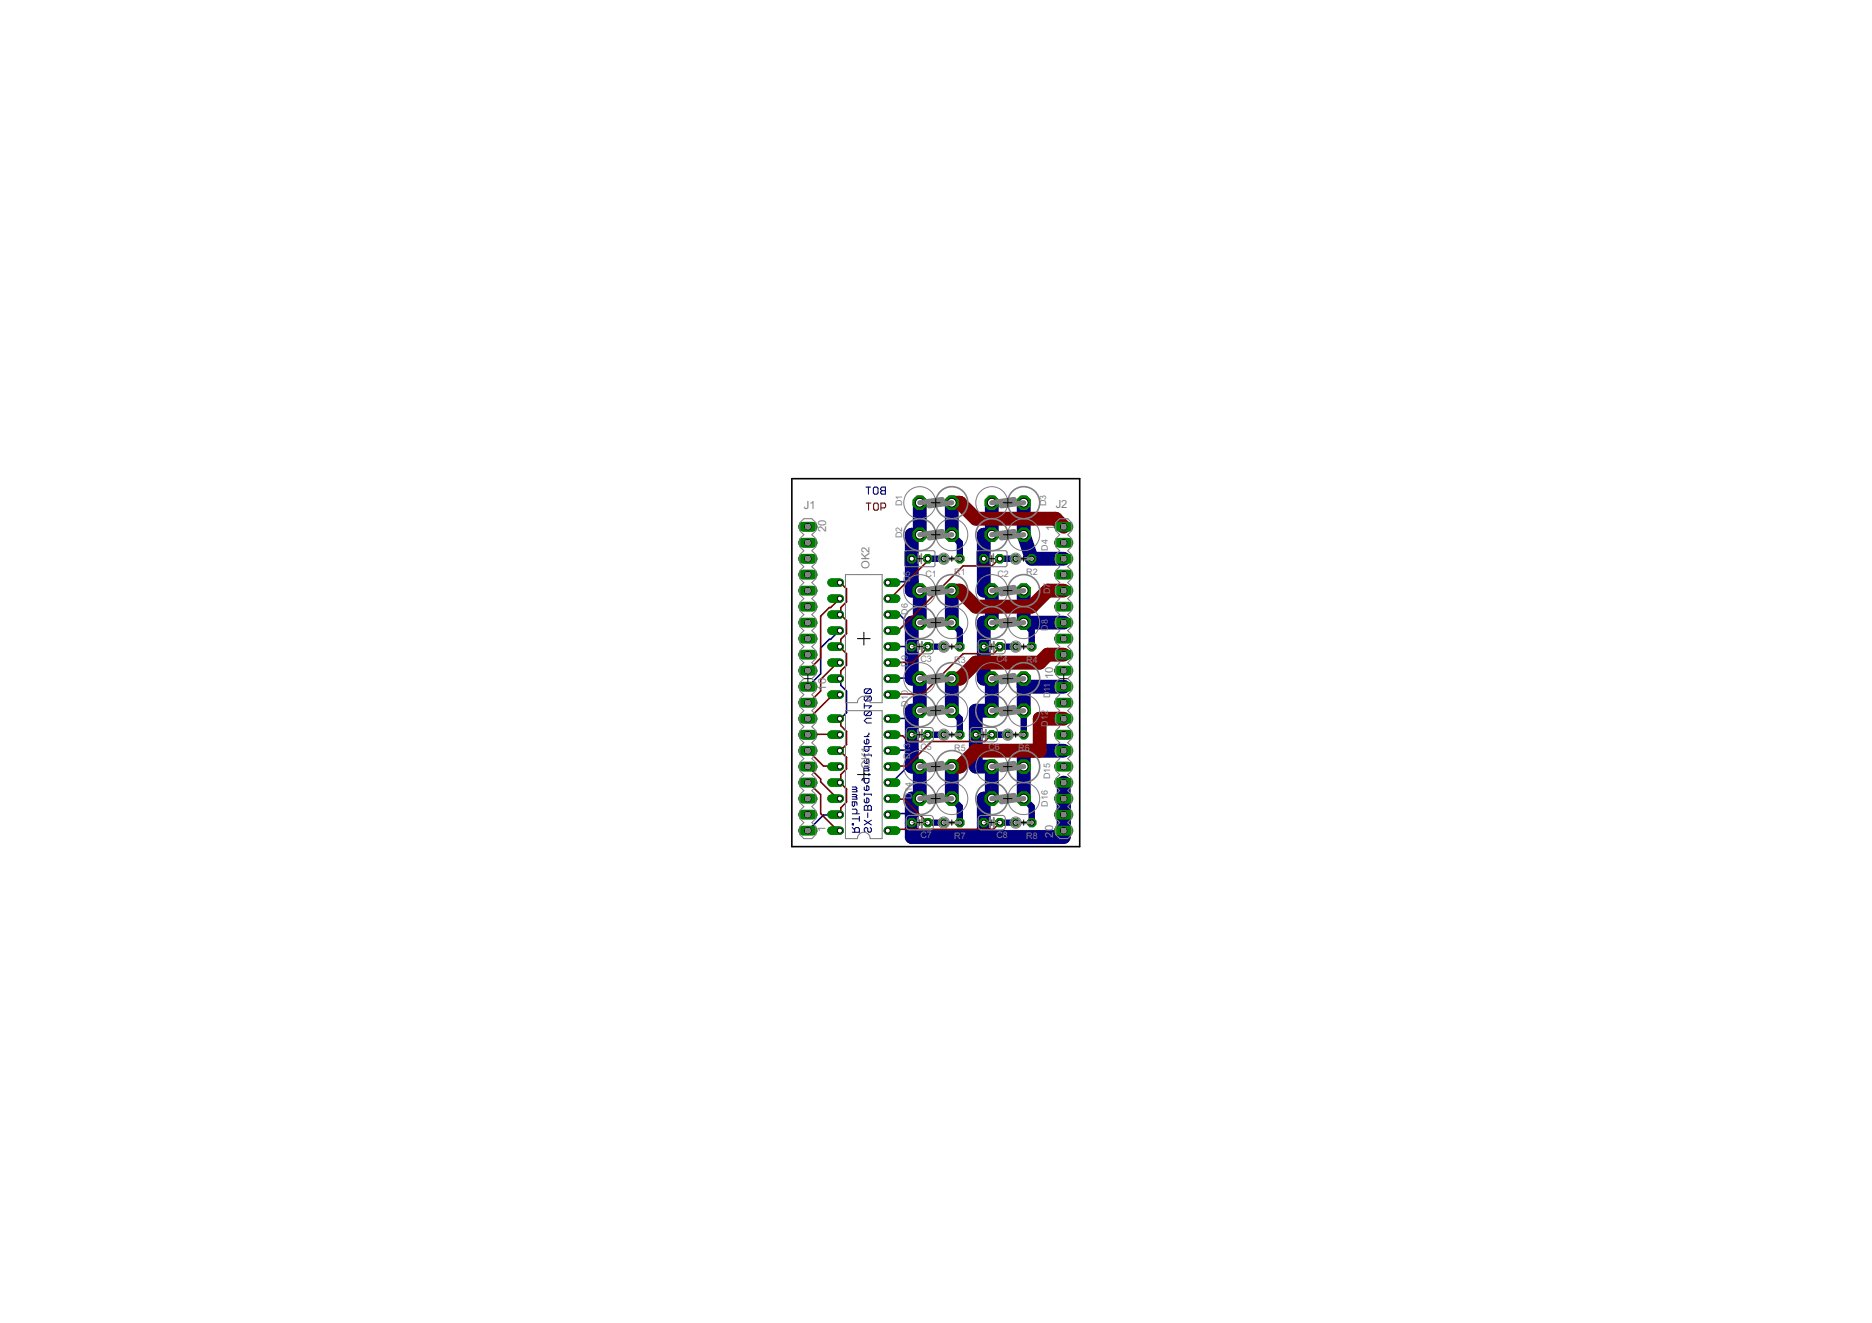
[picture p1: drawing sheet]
<svg xmlns="http://www.w3.org/2000/svg" width="297mm" height="210mm" viewBox="0 0 297 210" stroke-linecap="round" stroke-linejoin="round" font-family="sans-serif">
<defs><g id="words">
<g font-size="2" fill="#808080">
<text x="127.6" y="80.8">J1</text>
<text x="167.5" y="80.6">J2</text>
<text x="131.1" y="84.4" transform="rotate(-90 131.1 84.4)">20</text>
<text x="167.3" y="84.3" transform="rotate(-90 167.3 84.3)">1</text>
<text x="138" y="90.3" transform="rotate(-90 138 90.3)">OK2</text>
<text x="167.1" y="107.8" transform="rotate(-90 167.1 107.8)">10</text>
<text x="131.1" y="109.6" transform="rotate(-90 131.1 109.6)">10</text>
<text x="138" y="122" transform="rotate(-90 138 122)">OK1</text>
<text x="131" y="132" transform="rotate(-90 131 132)">1</text>
<text x="167.1" y="132.9" transform="rotate(-90 167.1 132.9)">20</text>
</g>
<g font-size="1.6" fill="#808080">
<text x="143.2" y="80.3" transform="rotate(-90 143.2 80.3)">D1</text>
<text x="166" y="80.3" transform="rotate(-90 166 80.3)">D3</text>
<text x="143.2" y="85.4" transform="rotate(-90 143.2 85.4)">D2</text>
<text x="166.2" y="87.4" transform="rotate(-90 166.2 87.4)">D4</text>
<text x="144.4" y="92.3" transform="rotate(-90 144.4 92.3)">D5</text>
<text x="146.8" y="91.6">C1</text>
<text x="151.4" y="91.3">R1</text>
<text x="158.3" y="91.6">C2</text>
<text x="162.8" y="91.3">R2</text>
<text x="166.6" y="94.2" transform="rotate(-90 166.6 94.2)">D7</text>
<text x="144" y="97.5" transform="rotate(-90 144 97.5)">D6</text>
<text x="166.2" y="100.1" transform="rotate(-90 166.2 100.1)">D8</text>
<text x="144" y="105.8" transform="rotate(-90 144 105.8)">D</text>
<text x="144" y="104.8" transform="rotate(-90 144 104.8)">9</text>
<text x="146.1" y="105">C3</text>
<text x="151.4" y="105.2">R3</text>
<text x="158.1" y="105">C4</text>
<text x="162.8" y="105.2">R4</text>
<text x="144" y="112.1" transform="rotate(-90 144 112.1)">D10</text>
<text x="166.6" y="110.8" transform="rotate(-90 166.6 110.8)">D11</text>
<text x="144.4" y="118.6" transform="rotate(-90 144.4 118.6)">3</text>
<text x="146.1" y="119">C5</text>
<text x="151.4" y="119.2">R5</text>
<text x="156.9" y="119">C6</text>
<text x="161.6" y="119.2">R</text>
<text x="162.6" y="119.2">6</text>
<text x="166.2" y="115.3" transform="rotate(-90 166.2 115.3)">D12</text>
<text x="144.4" y="120.4" transform="rotate(-90 144.4 120.4)">D1</text>
<text x="166.6" y="123.6" transform="rotate(-90 166.6 123.6)">D15</text>
<text x="144.7" y="126.7" transform="rotate(-90 144.7 126.7)">D14</text>
<text x="166.2" y="128" transform="rotate(-90 166.2 128)">D16</text>
<text x="146.1" y="132.9">C7</text>
<text x="151.4" y="133.2">R7</text>
<text x="158.1" y="132.9">C8</text>
<text x="162.8" y="133.2">R8</text>
</g>
</g></defs>
<g fill="none" stroke="#000080" stroke-width=".17">
<path d="M137.4 77.3h.8M137.8 77.3v1.1M138.8 77.3h.3l.2 .2v.7l-.2 .2h-.3l-.2-.2v-.7zM139.7 77.5l.2-.2h.6v1.1h-.6l-.2-.2 .2-.3-.2-.2zM139.9 77.9h.6M137.1 119.8h1.2v.2M137.1 111.6v.8M137.1 117.5v.3l.2 .2h.4l.2-.2v-.3l-.4-.2v.7M137.1 119.6v.4M137.1 116.9h.8M137.1 112h1.2l-.4 .4M137.9 118.4v.6l-.2 .2h-.4l-.2-.2v-.6h1.2"/>
<path d="M137.9 116.3v.2l-.4 .4M138.1 109.3l.2 .2v.4l-.2 .1h-.8M138.1 110.4l.2 .2v.4l-.2 .2h-.8M138.1 112.8l.2 .2v.3l-.2 .2h-.8M138.1 109.3h-.8l-.2 .2v.4l.2 .1M138.1 110.4h-.8l-.2 .2v.4l.2 .2M138.1 112.8h-.8l-.2 .2v.3l.2 .2M138.1 112.8l-.8 .7M138.1 110.4l-.8 .8M138.1 109.3l-.8 .7M138.3 114h-.8l-.4 .3 .4 .4h.8M135.2 132h1.2v-.5l-.2-.2h-.4l-.2 .2v.5"/>
<path d="M135.2 131.3l.4 .4M135.2 130.7h.2v.2h-.2zM135.2 129.9h1.2M135.2 129.1h1.2M135.2 128.4h.6l.2 .2v.3l-.2 .2M135.2 126.4h.6M135.2 126h.6l.2 .2-.2 .2M135.2 125.2h.6M135.2 124.9h.6l.2 .2-.2 .1M135.6 127.2v.6l-.2 .2-.2-.2v-.6h.6l.2 .2v.4M135.8 125.2l.2 .4h-.8M135.8 126.4l.2 .4h-.8"/>
<path d="M136.4 129.5v.8M137.1 126h1.2v.2M137.1 128l.2-.2h.2l.2 .2 .2-.2h.2l.2 .2v.5h-1.2zM137.1 120.6v.3l.2 .2h.4l.2-.2v-.3l-.4-.2v.7M137.1 123.5v.6l.2 .1h.4l.2-.1v-.6h-1l-.1 .4M137.1 124.9v.3l.2 .2h.4l.2-.2v-.3l-.4-.2v.7M137.1 125.8v.4M137.1 126.8v.4l.2 .2h.4l.2-.2v-.4l-.4-.2v.8M137.1 130.1l1.2 .8M137.1 122.7l.2 .2h.8M137.1 121.9h.6M137.1 121.6h.6l.2 .2-.2 .1"/>
<path d="M137.7 128v.5M137.7 129v.7M137.7 121.9l.2 .2v.2h-.8M137.9 122.7v.4M138.1 131.3l.2 .2v.3l-.2 .2h-.2l-.2-.2v-.3l-.2-.2h-.2l-.2 .2v.3l.2 .2M138.3 130.1l-1.2 .8"/>
</g>
<g fill="none" stroke="#000080" stroke-width="1">
<path d="M147.2 88.6h2.6M151 84.8l1.3 1.3v2.5M151 98.8l1.3 1.3v2.5M158.6 88.6h2.6M162.4 98.8l1.3 1.3v2.5M147.2 102.6h2.6M147.2 116.6h2.6M151 112.8l1.3 1.2v2.6M157.4 116.6h2.5M158.6 102.6h2.6M162.4 112.8v3.8M147.2 130.5h2.6"/>
<path d="M151 126.7l1.3 1.3v2.5M158.6 130.5h2.6M162.4 126.7l1.3 1.3v2.5"/>
</g>
<path d="M145.9 79.8v5h-1.2v8.9h1.2v5.1h-1.2v8.9h1.2v5.1h-1.2v8.8h1.2v5.1h-1.2v6.1h24.1v-8.6M151 79.8v5M157.4 79.8v5h-1.3v8.9h1.3v5.1h-1.3v8.9h1.3v5.1h-2.6v8.8h2.6v5.1h-1.3v6.1M162.4 79.8v5l1.3 3.8h5.1M151 93.7v5.1M162.4 93.7v5.1h6.4M151 107.7v5.1M162.4 107.7v5.1M162.4 108.9h6.4M168.8 119.1h-6.4v7.6M151 121.6v5.1" fill="none" stroke="#000080" stroke-width="2.2"/>
<path d="M140.9 97.5h1.9l.9 1 1 .3M144.7 92.3h-3.8v.1M133.3 107.7l.1 .1v.9l.9 .9v3.5l-1 .9M133.3 100.1l-1.5 1.3h-.2l-1.4 1.4v4.1l-2 2M140.9 107.7v-.1l3.8 .1M140.9 102.6h3.8M144.7 119h-3.8v.1M144.7 114h-3.8M133.3 129.2l-2.6 .1-2.5 2.5M144.7 129.1h-3.8v.1M144.7 121.6l-1 .4-2.1 2h-.7v.2" fill="none" stroke="#000080" stroke-width=".25"/>
<circle cx="144.7" cy="88.6" r=".71" fill="#008000" stroke="#008000" stroke-width=".16"/>
<circle cx="144.7" cy="88.6" r=".4" fill="#fff" stroke="#000" stroke-width=".16"/>
<circle cx="147.2" cy="88.6" r=".71" fill="#008000" stroke="#008000" stroke-width=".16"/>
<circle cx="147.2" cy="88.6" r=".4" fill="#fff" stroke="#000" stroke-width=".16"/>
<circle cx="156.1" cy="88.6" r=".71" fill="#008000" stroke="#008000" stroke-width=".16"/>
<circle cx="156.1" cy="88.6" r=".4" fill="#fff" stroke="#000" stroke-width=".16"/>
<circle cx="158.6" cy="88.6" r=".71" fill="#008000" stroke="#008000" stroke-width=".16"/>
<circle cx="158.6" cy="88.6" r=".4" fill="#fff" stroke="#000" stroke-width=".16"/>
<circle cx="144.7" cy="102.6" r=".71" fill="#008000" stroke="#008000" stroke-width=".16"/>
<circle cx="144.7" cy="102.6" r=".4" fill="#fff" stroke="#000" stroke-width=".16"/>
<circle cx="147.2" cy="102.6" r=".71" fill="#008000" stroke="#008000" stroke-width=".16"/>
<circle cx="147.2" cy="102.6" r=".4" fill="#fff" stroke="#000" stroke-width=".16"/>
<circle cx="156.1" cy="102.6" r=".71" fill="#008000" stroke="#008000" stroke-width=".16"/>
<circle cx="156.1" cy="102.6" r=".4" fill="#fff" stroke="#000" stroke-width=".16"/>
<circle cx="158.6" cy="102.6" r=".71" fill="#008000" stroke="#008000" stroke-width=".16"/>
<circle cx="158.6" cy="102.6" r=".4" fill="#fff" stroke="#000" stroke-width=".16"/>
<circle cx="144.7" cy="116.6" r=".71" fill="#008000" stroke="#008000" stroke-width=".16"/>
<circle cx="144.7" cy="116.6" r=".4" fill="#fff" stroke="#000" stroke-width=".16"/>
<circle cx="147.2" cy="116.6" r=".71" fill="#008000" stroke="#008000" stroke-width=".16"/>
<circle cx="147.2" cy="116.6" r=".4" fill="#fff" stroke="#000" stroke-width=".16"/>
<circle cx="154.8" cy="116.6" r=".71" fill="#008000" stroke="#008000" stroke-width=".16"/>
<circle cx="154.8" cy="116.6" r=".4" fill="#fff" stroke="#000" stroke-width=".16"/>
<circle cx="157.4" cy="116.6" r=".71" fill="#008000" stroke="#008000" stroke-width=".16"/>
<circle cx="157.4" cy="116.6" r=".4" fill="#fff" stroke="#000" stroke-width=".16"/>
<circle cx="144.7" cy="130.5" r=".71" fill="#008000" stroke="#008000" stroke-width=".16"/>
<circle cx="144.7" cy="130.5" r=".4" fill="#fff" stroke="#000" stroke-width=".16"/>
<circle cx="147.2" cy="130.5" r=".71" fill="#008000" stroke="#008000" stroke-width=".16"/>
<circle cx="147.2" cy="130.5" r=".4" fill="#fff" stroke="#000" stroke-width=".16"/>
<circle cx="156.1" cy="130.5" r=".71" fill="#008000" stroke="#008000" stroke-width=".16"/>
<circle cx="156.1" cy="130.5" r=".4" fill="#fff" stroke="#000" stroke-width=".16"/>
<circle cx="158.6" cy="130.5" r=".71" fill="#008000" stroke="#008000" stroke-width=".16"/>
<circle cx="158.6" cy="130.5" r=".4" fill="#fff" stroke="#000" stroke-width=".16"/>
<circle cx="151" cy="79.8" r="1.15" fill="#008000" stroke="#008000" stroke-width=".16"/>
<circle cx="151" cy="79.8" r=".7" fill="#fff" stroke="#000" stroke-width=".16"/>
<circle cx="145.9" cy="79.8" r="1.15" fill="#008000" stroke="#008000" stroke-width=".16"/>
<circle cx="145.9" cy="79.8" r=".7" fill="#fff" stroke="#000" stroke-width=".16"/>
<circle cx="145.9" cy="112.8" r="1.15" fill="#008000" stroke="#008000" stroke-width=".16"/>
<circle cx="145.9" cy="112.8" r=".7" fill="#fff" stroke="#000" stroke-width=".16"/>
<circle cx="151" cy="112.8" r="1.15" fill="#008000" stroke="#008000" stroke-width=".16"/>
<circle cx="151" cy="112.8" r=".7" fill="#fff" stroke="#000" stroke-width=".16"/>
<circle cx="162.4" cy="107.7" r="1.15" fill="#008000" stroke="#008000" stroke-width=".16"/>
<circle cx="162.4" cy="107.7" r=".7" fill="#fff" stroke="#000" stroke-width=".16"/>
<circle cx="157.4" cy="107.7" r="1.15" fill="#008000" stroke="#008000" stroke-width=".16"/>
<circle cx="157.4" cy="107.7" r=".7" fill="#fff" stroke="#000" stroke-width=".16"/>
<circle cx="157.4" cy="112.8" r="1.15" fill="#008000" stroke="#008000" stroke-width=".16"/>
<circle cx="157.4" cy="112.8" r=".7" fill="#fff" stroke="#000" stroke-width=".16"/>
<circle cx="162.4" cy="112.8" r="1.15" fill="#008000" stroke="#008000" stroke-width=".16"/>
<circle cx="162.4" cy="112.8" r=".7" fill="#fff" stroke="#000" stroke-width=".16"/>
<circle cx="151" cy="121.6" r="1.15" fill="#008000" stroke="#008000" stroke-width=".16"/>
<circle cx="151" cy="121.6" r=".7" fill="#fff" stroke="#000" stroke-width=".16"/>
<circle cx="145.9" cy="121.6" r="1.15" fill="#008000" stroke="#008000" stroke-width=".16"/>
<circle cx="145.9" cy="121.6" r=".7" fill="#fff" stroke="#000" stroke-width=".16"/>
<circle cx="145.9" cy="126.7" r="1.15" fill="#008000" stroke="#008000" stroke-width=".16"/>
<circle cx="145.9" cy="126.7" r=".7" fill="#fff" stroke="#000" stroke-width=".16"/>
<circle cx="151" cy="126.7" r="1.15" fill="#008000" stroke="#008000" stroke-width=".16"/>
<circle cx="151" cy="126.7" r=".7" fill="#fff" stroke="#000" stroke-width=".16"/>
<circle cx="162.4" cy="121.6" r="1.15" fill="#008000" stroke="#008000" stroke-width=".16"/>
<circle cx="162.4" cy="121.6" r=".7" fill="#fff" stroke="#000" stroke-width=".16"/>
<circle cx="157.4" cy="121.6" r="1.15" fill="#008000" stroke="#008000" stroke-width=".16"/>
<circle cx="157.4" cy="121.6" r=".7" fill="#fff" stroke="#000" stroke-width=".16"/>
<circle cx="157.4" cy="126.7" r="1.15" fill="#008000" stroke="#008000" stroke-width=".16"/>
<circle cx="157.4" cy="126.7" r=".7" fill="#fff" stroke="#000" stroke-width=".16"/>
<circle cx="162.4" cy="126.7" r="1.15" fill="#008000" stroke="#008000" stroke-width=".16"/>
<circle cx="162.4" cy="126.7" r=".7" fill="#fff" stroke="#000" stroke-width=".16"/>
<circle cx="145.9" cy="84.8" r="1.15" fill="#008000" stroke="#008000" stroke-width=".16"/>
<circle cx="145.9" cy="84.8" r=".7" fill="#fff" stroke="#000" stroke-width=".16"/>
<circle cx="151" cy="84.8" r="1.15" fill="#008000" stroke="#008000" stroke-width=".16"/>
<circle cx="151" cy="84.8" r=".7" fill="#fff" stroke="#000" stroke-width=".16"/>
<circle cx="162.4" cy="79.8" r="1.15" fill="#008000" stroke="#008000" stroke-width=".16"/>
<circle cx="162.4" cy="79.8" r=".7" fill="#fff" stroke="#000" stroke-width=".16"/>
<circle cx="157.4" cy="79.8" r="1.15" fill="#008000" stroke="#008000" stroke-width=".16"/>
<circle cx="157.4" cy="79.8" r=".7" fill="#fff" stroke="#000" stroke-width=".16"/>
<circle cx="157.4" cy="84.8" r="1.15" fill="#008000" stroke="#008000" stroke-width=".16"/>
<circle cx="157.4" cy="84.8" r=".7" fill="#fff" stroke="#000" stroke-width=".16"/>
<circle cx="162.4" cy="84.8" r="1.15" fill="#008000" stroke="#008000" stroke-width=".16"/>
<circle cx="162.4" cy="84.8" r=".7" fill="#fff" stroke="#000" stroke-width=".16"/>
<circle cx="151" cy="93.7" r="1.15" fill="#008000" stroke="#008000" stroke-width=".16"/>
<circle cx="151" cy="93.7" r=".7" fill="#fff" stroke="#000" stroke-width=".16"/>
<circle cx="145.9" cy="93.7" r="1.15" fill="#008000" stroke="#008000" stroke-width=".16"/>
<circle cx="145.9" cy="93.7" r=".7" fill="#fff" stroke="#000" stroke-width=".16"/>
<circle cx="145.9" cy="98.8" r="1.15" fill="#008000" stroke="#008000" stroke-width=".16"/>
<circle cx="145.9" cy="98.8" r=".7" fill="#fff" stroke="#000" stroke-width=".16"/>
<circle cx="151" cy="98.8" r="1.15" fill="#008000" stroke="#008000" stroke-width=".16"/>
<circle cx="151" cy="98.8" r=".7" fill="#fff" stroke="#000" stroke-width=".16"/>
<circle cx="162.4" cy="93.7" r="1.15" fill="#008000" stroke="#008000" stroke-width=".16"/>
<circle cx="162.4" cy="93.7" r=".7" fill="#fff" stroke="#000" stroke-width=".16"/>
<circle cx="157.4" cy="93.7" r="1.15" fill="#008000" stroke="#008000" stroke-width=".16"/>
<circle cx="157.4" cy="93.7" r=".7" fill="#fff" stroke="#000" stroke-width=".16"/>
<circle cx="157.4" cy="98.8" r="1.15" fill="#008000" stroke="#008000" stroke-width=".16"/>
<circle cx="157.4" cy="98.8" r=".7" fill="#fff" stroke="#000" stroke-width=".16"/>
<circle cx="162.4" cy="98.8" r="1.15" fill="#008000" stroke="#008000" stroke-width=".16"/>
<circle cx="162.4" cy="98.8" r=".7" fill="#fff" stroke="#000" stroke-width=".16"/>
<circle cx="151" cy="107.7" r="1.15" fill="#008000" stroke="#008000" stroke-width=".16"/>
<circle cx="151" cy="107.7" r=".7" fill="#fff" stroke="#000" stroke-width=".16"/>
<circle cx="145.9" cy="107.7" r="1.15" fill="#008000" stroke="#008000" stroke-width=".16"/>
<circle cx="145.9" cy="107.7" r=".7" fill="#fff" stroke="#000" stroke-width=".16"/>
<path d="M127.4 131.8h1.5" fill="none" stroke="#008000" stroke-width="1.5"/>
<circle cx="128.2" cy="131.8" r=".51" fill="#fff" stroke="#000" stroke-width=".16"/>
<path d="M127.4 129.2h1.5" fill="none" stroke="#008000" stroke-width="1.5"/>
<circle cx="128.2" cy="129.2" r=".51" fill="#fff" stroke="#000" stroke-width=".16"/>
<path d="M127.4 126.7h1.5" fill="none" stroke="#008000" stroke-width="1.5"/>
<circle cx="128.2" cy="126.7" r=".51" fill="#fff" stroke="#000" stroke-width=".16"/>
<path d="M127.4 124.2h1.5" fill="none" stroke="#008000" stroke-width="1.5"/>
<circle cx="128.2" cy="124.2" r=".51" fill="#fff" stroke="#000" stroke-width=".16"/>
<path d="M127.4 121.6h1.5" fill="none" stroke="#008000" stroke-width="1.5"/>
<circle cx="128.2" cy="121.6" r=".51" fill="#fff" stroke="#000" stroke-width=".16"/>
<path d="M127.4 119.1h1.5" fill="none" stroke="#008000" stroke-width="1.5"/>
<circle cx="128.2" cy="119.1" r=".51" fill="#fff" stroke="#000" stroke-width=".16"/>
<path d="M127.4 116.6h1.5" fill="none" stroke="#008000" stroke-width="1.5"/>
<circle cx="128.2" cy="116.6" r=".51" fill="#fff" stroke="#000" stroke-width=".16"/>
<path d="M127.4 114h1.5" fill="none" stroke="#008000" stroke-width="1.5"/>
<circle cx="128.2" cy="114" r=".51" fill="#fff" stroke="#000" stroke-width=".16"/>
<path d="M127.4 111.5h1.5" fill="none" stroke="#008000" stroke-width="1.5"/>
<circle cx="128.2" cy="111.5" r=".51" fill="#fff" stroke="#000" stroke-width=".16"/>
<path d="M127.4 108.9h1.5" fill="none" stroke="#008000" stroke-width="1.5"/>
<circle cx="128.2" cy="108.9" r=".51" fill="#fff" stroke="#000" stroke-width=".16"/>
<path d="M127.4 106.4h1.5" fill="none" stroke="#008000" stroke-width="1.5"/>
<circle cx="128.2" cy="106.4" r=".51" fill="#fff" stroke="#000" stroke-width=".16"/>
<path d="M127.4 103.9h1.5" fill="none" stroke="#008000" stroke-width="1.5"/>
<circle cx="128.2" cy="103.9" r=".51" fill="#fff" stroke="#000" stroke-width=".16"/>
<path d="M127.4 101.3h1.5" fill="none" stroke="#008000" stroke-width="1.5"/>
<circle cx="128.2" cy="101.3" r=".51" fill="#fff" stroke="#000" stroke-width=".16"/>
<path d="M127.4 98.8h1.5" fill="none" stroke="#008000" stroke-width="1.5"/>
<circle cx="128.2" cy="98.8" r=".51" fill="#fff" stroke="#000" stroke-width=".16"/>
<path d="M127.4 96.2h1.5" fill="none" stroke="#008000" stroke-width="1.5"/>
<circle cx="128.2" cy="96.2" r=".51" fill="#fff" stroke="#000" stroke-width=".16"/>
<path d="M127.4 93.7h1.5" fill="none" stroke="#008000" stroke-width="1.5"/>
<circle cx="128.2" cy="93.7" r=".51" fill="#fff" stroke="#000" stroke-width=".16"/>
<path d="M127.4 91.2h1.5" fill="none" stroke="#008000" stroke-width="1.5"/>
<circle cx="128.2" cy="91.2" r=".51" fill="#fff" stroke="#000" stroke-width=".16"/>
<path d="M127.4 88.6h1.5" fill="none" stroke="#008000" stroke-width="1.5"/>
<circle cx="128.2" cy="88.6" r=".51" fill="#fff" stroke="#000" stroke-width=".16"/>
<path d="M127.4 86.1h1.5" fill="none" stroke="#008000" stroke-width="1.5"/>
<circle cx="128.2" cy="86.1" r=".51" fill="#fff" stroke="#000" stroke-width=".16"/>
<path d="M127.4 83.6h1.5" fill="none" stroke="#008000" stroke-width="1.5"/>
<circle cx="128.2" cy="83.6" r=".51" fill="#fff" stroke="#000" stroke-width=".16"/>
<path d="M168 83.6h1.5" fill="none" stroke="#008000" stroke-width="1.5"/>
<circle cx="168.8" cy="83.6" r=".51" fill="#fff" stroke="#000" stroke-width=".16"/>
<path d="M168 86.1h1.5" fill="none" stroke="#008000" stroke-width="1.5"/>
<circle cx="168.8" cy="86.1" r=".51" fill="#fff" stroke="#000" stroke-width=".16"/>
<path d="M168 88.6h1.5" fill="none" stroke="#008000" stroke-width="1.5"/>
<circle cx="168.8" cy="88.6" r=".51" fill="#fff" stroke="#000" stroke-width=".16"/>
<path d="M168 91.2h1.5" fill="none" stroke="#008000" stroke-width="1.5"/>
<circle cx="168.8" cy="91.2" r=".51" fill="#fff" stroke="#000" stroke-width=".16"/>
<path d="M168 93.7h1.5" fill="none" stroke="#008000" stroke-width="1.5"/>
<circle cx="168.8" cy="93.7" r=".51" fill="#fff" stroke="#000" stroke-width=".16"/>
<path d="M168 96.2h1.5" fill="none" stroke="#008000" stroke-width="1.5"/>
<circle cx="168.8" cy="96.2" r=".51" fill="#fff" stroke="#000" stroke-width=".16"/>
<path d="M168 98.8h1.5" fill="none" stroke="#008000" stroke-width="1.5"/>
<circle cx="168.8" cy="98.8" r=".51" fill="#fff" stroke="#000" stroke-width=".16"/>
<path d="M168 101.3h1.5" fill="none" stroke="#008000" stroke-width="1.5"/>
<circle cx="168.8" cy="101.3" r=".51" fill="#fff" stroke="#000" stroke-width=".16"/>
<path d="M168 103.9h1.5" fill="none" stroke="#008000" stroke-width="1.5"/>
<circle cx="168.8" cy="103.9" r=".51" fill="#fff" stroke="#000" stroke-width=".16"/>
<path d="M168 106.4h1.5" fill="none" stroke="#008000" stroke-width="1.5"/>
<circle cx="168.8" cy="106.4" r=".51" fill="#fff" stroke="#000" stroke-width=".16"/>
<path d="M168 108.9h1.5" fill="none" stroke="#008000" stroke-width="1.5"/>
<circle cx="168.8" cy="108.9" r=".51" fill="#fff" stroke="#000" stroke-width=".16"/>
<path d="M168 111.5h1.5" fill="none" stroke="#008000" stroke-width="1.5"/>
<circle cx="168.8" cy="111.5" r=".51" fill="#fff" stroke="#000" stroke-width=".16"/>
<path d="M168 114h1.5" fill="none" stroke="#008000" stroke-width="1.5"/>
<circle cx="168.8" cy="114" r=".51" fill="#fff" stroke="#000" stroke-width=".16"/>
<path d="M168 116.6h1.5" fill="none" stroke="#008000" stroke-width="1.5"/>
<circle cx="168.8" cy="116.6" r=".51" fill="#fff" stroke="#000" stroke-width=".16"/>
<path d="M168 119.1h1.5" fill="none" stroke="#008000" stroke-width="1.5"/>
<circle cx="168.8" cy="119.1" r=".51" fill="#fff" stroke="#000" stroke-width=".16"/>
<path d="M168 121.6h1.5" fill="none" stroke="#008000" stroke-width="1.5"/>
<circle cx="168.8" cy="121.6" r=".51" fill="#fff" stroke="#000" stroke-width=".16"/>
<path d="M168 124.2h1.5" fill="none" stroke="#008000" stroke-width="1.5"/>
<circle cx="168.8" cy="124.2" r=".51" fill="#fff" stroke="#000" stroke-width=".16"/>
<path d="M168 126.7h1.5" fill="none" stroke="#008000" stroke-width="1.5"/>
<circle cx="168.8" cy="126.7" r=".51" fill="#fff" stroke="#000" stroke-width=".16"/>
<path d="M168 129.2h1.5" fill="none" stroke="#008000" stroke-width="1.5"/>
<circle cx="168.8" cy="129.2" r=".51" fill="#fff" stroke="#000" stroke-width=".16"/>
<path d="M168 131.8h1.5" fill="none" stroke="#008000" stroke-width="1.5"/>
<circle cx="168.8" cy="131.8" r=".51" fill="#fff" stroke="#000" stroke-width=".16"/>
<path d="M140.9 131.8h1.3" fill="none" stroke="#008000" stroke-width="1.3"/>
<circle cx="140.9" cy="131.8" r=".4" fill="#fff" stroke="#000" stroke-width=".16"/>
<path d="M140.9 129.2h1.3" fill="none" stroke="#008000" stroke-width="1.3"/>
<circle cx="140.9" cy="129.2" r=".4" fill="#fff" stroke="#000" stroke-width=".16"/>
<path d="M140.9 116.6h1.3" fill="none" stroke="#008000" stroke-width="1.3"/>
<circle cx="140.9" cy="116.6" r=".4" fill="#fff" stroke="#000" stroke-width=".16"/>
<path d="M140.9 114h1.3" fill="none" stroke="#008000" stroke-width="1.3"/>
<circle cx="140.9" cy="114" r=".4" fill="#fff" stroke="#000" stroke-width=".16"/>
<path d="M140.9 126.7h1.3" fill="none" stroke="#008000" stroke-width="1.3"/>
<circle cx="140.9" cy="126.7" r=".4" fill="#fff" stroke="#000" stroke-width=".16"/>
<path d="M140.9 124.2h1.3" fill="none" stroke="#008000" stroke-width="1.3"/>
<circle cx="140.9" cy="124.2" r=".4" fill="#fff" stroke="#000" stroke-width=".16"/>
<path d="M140.9 119.1h1.3" fill="none" stroke="#008000" stroke-width="1.3"/>
<circle cx="140.9" cy="119.1" r=".4" fill="#fff" stroke="#000" stroke-width=".16"/>
<path d="M140.9 121.6h1.3" fill="none" stroke="#008000" stroke-width="1.3"/>
<circle cx="140.9" cy="121.6" r=".4" fill="#fff" stroke="#000" stroke-width=".16"/>
<path d="M131.9 114h1.4" fill="none" stroke="#008000" stroke-width="1.3"/>
<circle cx="133.3" cy="114" r=".4" fill="#fff" stroke="#000" stroke-width=".16"/>
<path d="M131.9 116.6h1.4" fill="none" stroke="#008000" stroke-width="1.3"/>
<circle cx="133.3" cy="116.6" r=".4" fill="#fff" stroke="#000" stroke-width=".16"/>
<path d="M131.9 119.1h1.4" fill="none" stroke="#008000" stroke-width="1.3"/>
<circle cx="133.3" cy="119.1" r=".4" fill="#fff" stroke="#000" stroke-width=".16"/>
<path d="M131.9 121.6h1.4" fill="none" stroke="#008000" stroke-width="1.3"/>
<circle cx="133.3" cy="121.6" r=".4" fill="#fff" stroke="#000" stroke-width=".16"/>
<path d="M131.9 124.2h1.4" fill="none" stroke="#008000" stroke-width="1.3"/>
<circle cx="133.3" cy="124.2" r=".4" fill="#fff" stroke="#000" stroke-width=".16"/>
<path d="M131.9 126.7h1.4" fill="none" stroke="#008000" stroke-width="1.3"/>
<circle cx="133.3" cy="126.7" r=".4" fill="#fff" stroke="#000" stroke-width=".16"/>
<path d="M131.9 129.2h1.4" fill="none" stroke="#008000" stroke-width="1.3"/>
<circle cx="133.3" cy="129.2" r=".4" fill="#fff" stroke="#000" stroke-width=".16"/>
<path d="M131.9 131.8h1.4" fill="none" stroke="#008000" stroke-width="1.3"/>
<circle cx="133.3" cy="131.8" r=".4" fill="#fff" stroke="#000" stroke-width=".16"/>
<path d="M140.9 110.2h1.3" fill="none" stroke="#008000" stroke-width="1.3"/>
<circle cx="140.9" cy="110.2" r=".4" fill="#fff" stroke="#000" stroke-width=".16"/>
<path d="M140.9 107.7h1.3" fill="none" stroke="#008000" stroke-width="1.3"/>
<circle cx="140.9" cy="107.7" r=".4" fill="#fff" stroke="#000" stroke-width=".16"/>
<path d="M140.9 95h1.3" fill="none" stroke="#008000" stroke-width="1.3"/>
<circle cx="140.9" cy="95" r=".4" fill="#fff" stroke="#000" stroke-width=".16"/>
<path d="M140.9 92.4h1.3" fill="none" stroke="#008000" stroke-width="1.3"/>
<circle cx="140.9" cy="92.4" r=".4" fill="#fff" stroke="#000" stroke-width=".16"/>
<path d="M140.9 105.1h1.3" fill="none" stroke="#008000" stroke-width="1.3"/>
<circle cx="140.9" cy="105.1" r=".4" fill="#fff" stroke="#000" stroke-width=".16"/>
<path d="M140.9 102.6h1.3" fill="none" stroke="#008000" stroke-width="1.3"/>
<circle cx="140.9" cy="102.6" r=".4" fill="#fff" stroke="#000" stroke-width=".16"/>
<path d="M140.9 97.5h1.3" fill="none" stroke="#008000" stroke-width="1.3"/>
<circle cx="140.9" cy="97.5" r=".4" fill="#fff" stroke="#000" stroke-width=".16"/>
<path d="M140.9 100.1h1.3" fill="none" stroke="#008000" stroke-width="1.3"/>
<circle cx="140.9" cy="100.1" r=".4" fill="#fff" stroke="#000" stroke-width=".16"/>
<path d="M131.9 92.4h1.4" fill="none" stroke="#008000" stroke-width="1.3"/>
<circle cx="133.3" cy="92.4" r=".4" fill="#fff" stroke="#000" stroke-width=".16"/>
<path d="M131.9 95h1.4" fill="none" stroke="#008000" stroke-width="1.3"/>
<circle cx="133.3" cy="95" r=".4" fill="#fff" stroke="#000" stroke-width=".16"/>
<path d="M131.9 97.5h1.4" fill="none" stroke="#008000" stroke-width="1.3"/>
<circle cx="133.3" cy="97.5" r=".4" fill="#fff" stroke="#000" stroke-width=".16"/>
<path d="M131.9 100.1h1.4" fill="none" stroke="#008000" stroke-width="1.3"/>
<circle cx="133.3" cy="100.1" r=".4" fill="#fff" stroke="#000" stroke-width=".16"/>
<path d="M131.9 102.6h1.4" fill="none" stroke="#008000" stroke-width="1.3"/>
<circle cx="133.3" cy="102.6" r=".4" fill="#fff" stroke="#000" stroke-width=".16"/>
<path d="M131.9 105.1h1.4" fill="none" stroke="#008000" stroke-width="1.3"/>
<circle cx="133.3" cy="105.1" r=".4" fill="#fff" stroke="#000" stroke-width=".16"/>
<path d="M131.9 107.7h1.4" fill="none" stroke="#008000" stroke-width="1.3"/>
<circle cx="133.3" cy="107.7" r=".4" fill="#fff" stroke="#000" stroke-width=".16"/>
<path d="M131.9 110.2h1.4" fill="none" stroke="#008000" stroke-width="1.3"/>
<circle cx="133.3" cy="110.2" r=".4" fill="#fff" stroke="#000" stroke-width=".16"/>
<circle cx="149.8" cy="88.6" r=".71" fill="#008000" stroke="#008000" stroke-width=".16"/>
<circle cx="149.8" cy="88.6" r=".4" fill="#fff" stroke="#000" stroke-width=".16"/>
<circle cx="152.3" cy="88.6" r=".71" fill="#008000" stroke="#008000" stroke-width=".16"/>
<circle cx="152.3" cy="88.6" r=".4" fill="#fff" stroke="#000" stroke-width=".16"/>
<circle cx="161.2" cy="88.6" r=".71" fill="#008000" stroke="#008000" stroke-width=".16"/>
<circle cx="161.2" cy="88.6" r=".4" fill="#fff" stroke="#000" stroke-width=".16"/>
<circle cx="163.7" cy="88.6" r=".71" fill="#008000" stroke="#008000" stroke-width=".16"/>
<circle cx="163.7" cy="88.6" r=".4" fill="#fff" stroke="#000" stroke-width=".16"/>
<circle cx="149.8" cy="102.6" r=".71" fill="#008000" stroke="#008000" stroke-width=".16"/>
<circle cx="149.8" cy="102.6" r=".4" fill="#fff" stroke="#000" stroke-width=".16"/>
<circle cx="152.3" cy="102.6" r=".71" fill="#008000" stroke="#008000" stroke-width=".16"/>
<circle cx="152.3" cy="102.6" r=".4" fill="#fff" stroke="#000" stroke-width=".16"/>
<circle cx="161.2" cy="102.6" r=".71" fill="#008000" stroke="#008000" stroke-width=".16"/>
<circle cx="161.2" cy="102.6" r=".4" fill="#fff" stroke="#000" stroke-width=".16"/>
<circle cx="163.7" cy="102.6" r=".71" fill="#008000" stroke="#008000" stroke-width=".16"/>
<circle cx="163.7" cy="102.6" r=".4" fill="#fff" stroke="#000" stroke-width=".16"/>
<circle cx="149.8" cy="116.6" r=".71" fill="#008000" stroke="#008000" stroke-width=".16"/>
<circle cx="149.8" cy="116.6" r=".4" fill="#fff" stroke="#000" stroke-width=".16"/>
<circle cx="152.3" cy="116.6" r=".71" fill="#008000" stroke="#008000" stroke-width=".16"/>
<circle cx="152.3" cy="116.6" r=".4" fill="#fff" stroke="#000" stroke-width=".16"/>
<circle cx="159.9" cy="116.6" r=".71" fill="#008000" stroke="#008000" stroke-width=".16"/>
<circle cx="159.9" cy="116.6" r=".4" fill="#fff" stroke="#000" stroke-width=".16"/>
<circle cx="162.4" cy="116.6" r=".71" fill="#008000" stroke="#008000" stroke-width=".16"/>
<circle cx="162.4" cy="116.6" r=".4" fill="#fff" stroke="#000" stroke-width=".16"/>
<circle cx="149.8" cy="130.5" r=".71" fill="#008000" stroke="#008000" stroke-width=".16"/>
<circle cx="149.8" cy="130.5" r=".4" fill="#fff" stroke="#000" stroke-width=".16"/>
<circle cx="152.3" cy="130.5" r=".71" fill="#008000" stroke="#008000" stroke-width=".16"/>
<circle cx="152.3" cy="130.5" r=".4" fill="#fff" stroke="#000" stroke-width=".16"/>
<circle cx="161.2" cy="130.5" r=".71" fill="#008000" stroke="#008000" stroke-width=".16"/>
<circle cx="161.2" cy="130.5" r=".4" fill="#fff" stroke="#000" stroke-width=".16"/>
<circle cx="163.7" cy="130.5" r=".71" fill="#008000" stroke="#008000" stroke-width=".16"/>
<circle cx="163.7" cy="130.5" r=".4" fill="#fff" stroke="#000" stroke-width=".16"/>
<path d="M137.4 79.8h.8M137.8 79.8v1.1M138.8 79.8h.4l.2 .2v.8l-.2 .1h-.4l-.2-.1v-.8zM139.8 80.6h.5l.2-.2v-.4l-.2-.2h-.5v1.1" fill="none" stroke="#800000" stroke-width=".17"/>
<g fill="none" stroke="#800000" stroke-width=".25">
<path d="M133.3 92.4l1 1v2.1l-.9 .9v.9l-.1 .2h.1l.9 1v2l-.9 .9v1.2h-.1l1 1.1v1.8l-.9 .9v1.2l-.1 .1M133.3 95l-1.5 1.4h-.2l-1.4 1.4v6.6l-2 2M147.2 88.6h-.1v.5l-5.7 5.7h-.5v.2M158.6 88.6l-1.2 1.2h-4.6l-10.3 10.3h-1.6M128.2 119.1l2.5 2.4h2.5l.1 .1M128.2 116.6h5.1M133.3 114l.1 .2v.9l.9 1v2l-1 1 1 1.1v1.8l-.9 .9v1.1l-.1 .2 1 1v2l-.9 1v.9l-.1 .1M133.3 105.1l-.1 .2h-.5l-2.5 2.5v1.8l-1.8 1.9h-.2M133.3 110.2l-.1 .1h-1.2l-3.6 3.7h-.2M140.9 116.6v.1h2.3l.9 .9h2.1l1-1M147.2 102.6l-2.4 2.5h-3.9M157.4 116.6l-1.1 1h-8.5l-3.9 3.9h-3v.1"/>
<path d="M158.6 102.6l-1 1.1h-4.8l-6.4 6.4h-5.5v.1M128.2 124.2l2 1.9v3l2.5 2.5h.5l.1 .2M128.2 121.6l2 2v.4l2.5 2.6h.5l.1 .1M140.9 126.7v.1h2.6l3.7 3.7M158.6 130.5l-1 1.1h-16.7v.2"/>
</g>
<path d="M151 79.8h1.3l2.5 2.5h12.7l1.3 1.3M151 93.7h1.3l2.5 2.5h8.9l2.5-2.5h2.6M168.8 103.9h-2.6l-1.2 1.2h-10.2l-2.5 2.6h-1.3M168.8 114h-3.8v5.1h-10.2l-2.5 2.5h-1.3" fill="none" stroke="#800000" stroke-width="2.2"/>
<circle cx="144.7" cy="88.6" r=".71" fill="#008000" stroke="#008000" stroke-width=".16"/>
<circle cx="144.7" cy="88.6" r=".4" fill="#fff" stroke="#000" stroke-width=".16"/>
<circle cx="147.2" cy="88.6" r=".71" fill="#008000" stroke="#008000" stroke-width=".16"/>
<circle cx="147.2" cy="88.6" r=".4" fill="#fff" stroke="#000" stroke-width=".16"/>
<circle cx="156.1" cy="88.6" r=".71" fill="#008000" stroke="#008000" stroke-width=".16"/>
<circle cx="156.1" cy="88.6" r=".4" fill="#fff" stroke="#000" stroke-width=".16"/>
<circle cx="158.6" cy="88.6" r=".71" fill="#008000" stroke="#008000" stroke-width=".16"/>
<circle cx="158.6" cy="88.6" r=".4" fill="#fff" stroke="#000" stroke-width=".16"/>
<circle cx="144.7" cy="102.6" r=".71" fill="#008000" stroke="#008000" stroke-width=".16"/>
<circle cx="144.7" cy="102.6" r=".4" fill="#fff" stroke="#000" stroke-width=".16"/>
<circle cx="147.2" cy="102.6" r=".71" fill="#008000" stroke="#008000" stroke-width=".16"/>
<circle cx="147.2" cy="102.6" r=".4" fill="#fff" stroke="#000" stroke-width=".16"/>
<circle cx="156.1" cy="102.6" r=".71" fill="#008000" stroke="#008000" stroke-width=".16"/>
<circle cx="156.1" cy="102.6" r=".4" fill="#fff" stroke="#000" stroke-width=".16"/>
<circle cx="158.6" cy="102.6" r=".71" fill="#008000" stroke="#008000" stroke-width=".16"/>
<circle cx="158.6" cy="102.6" r=".4" fill="#fff" stroke="#000" stroke-width=".16"/>
<circle cx="144.7" cy="116.6" r=".71" fill="#008000" stroke="#008000" stroke-width=".16"/>
<circle cx="144.7" cy="116.6" r=".4" fill="#fff" stroke="#000" stroke-width=".16"/>
<circle cx="147.2" cy="116.6" r=".71" fill="#008000" stroke="#008000" stroke-width=".16"/>
<circle cx="147.2" cy="116.6" r=".4" fill="#fff" stroke="#000" stroke-width=".16"/>
<circle cx="154.8" cy="116.6" r=".71" fill="#008000" stroke="#008000" stroke-width=".16"/>
<circle cx="154.8" cy="116.6" r=".4" fill="#fff" stroke="#000" stroke-width=".16"/>
<circle cx="157.4" cy="116.6" r=".71" fill="#008000" stroke="#008000" stroke-width=".16"/>
<circle cx="157.4" cy="116.6" r=".4" fill="#fff" stroke="#000" stroke-width=".16"/>
<circle cx="144.7" cy="130.5" r=".71" fill="#008000" stroke="#008000" stroke-width=".16"/>
<circle cx="144.7" cy="130.5" r=".4" fill="#fff" stroke="#000" stroke-width=".16"/>
<circle cx="147.2" cy="130.5" r=".71" fill="#008000" stroke="#008000" stroke-width=".16"/>
<circle cx="147.2" cy="130.5" r=".4" fill="#fff" stroke="#000" stroke-width=".16"/>
<circle cx="156.1" cy="130.5" r=".71" fill="#008000" stroke="#008000" stroke-width=".16"/>
<circle cx="156.1" cy="130.5" r=".4" fill="#fff" stroke="#000" stroke-width=".16"/>
<circle cx="158.6" cy="130.5" r=".71" fill="#008000" stroke="#008000" stroke-width=".16"/>
<circle cx="158.6" cy="130.5" r=".4" fill="#fff" stroke="#000" stroke-width=".16"/>
<circle cx="151" cy="79.8" r="1.15" fill="#008000" stroke="#008000" stroke-width=".16"/>
<circle cx="151" cy="79.8" r=".7" fill="#fff" stroke="#000" stroke-width=".16"/>
<circle cx="145.9" cy="79.8" r="1.15" fill="#008000" stroke="#008000" stroke-width=".16"/>
<circle cx="145.9" cy="79.8" r=".7" fill="#fff" stroke="#000" stroke-width=".16"/>
<circle cx="145.9" cy="112.8" r="1.15" fill="#008000" stroke="#008000" stroke-width=".16"/>
<circle cx="145.9" cy="112.8" r=".7" fill="#fff" stroke="#000" stroke-width=".16"/>
<circle cx="151" cy="112.8" r="1.15" fill="#008000" stroke="#008000" stroke-width=".16"/>
<circle cx="151" cy="112.8" r=".7" fill="#fff" stroke="#000" stroke-width=".16"/>
<circle cx="162.4" cy="107.7" r="1.15" fill="#008000" stroke="#008000" stroke-width=".16"/>
<circle cx="162.4" cy="107.7" r=".7" fill="#fff" stroke="#000" stroke-width=".16"/>
<circle cx="157.4" cy="107.7" r="1.15" fill="#008000" stroke="#008000" stroke-width=".16"/>
<circle cx="157.4" cy="107.7" r=".7" fill="#fff" stroke="#000" stroke-width=".16"/>
<circle cx="157.4" cy="112.8" r="1.15" fill="#008000" stroke="#008000" stroke-width=".16"/>
<circle cx="157.4" cy="112.8" r=".7" fill="#fff" stroke="#000" stroke-width=".16"/>
<circle cx="162.4" cy="112.8" r="1.15" fill="#008000" stroke="#008000" stroke-width=".16"/>
<circle cx="162.4" cy="112.8" r=".7" fill="#fff" stroke="#000" stroke-width=".16"/>
<circle cx="151" cy="121.6" r="1.15" fill="#008000" stroke="#008000" stroke-width=".16"/>
<circle cx="151" cy="121.6" r=".7" fill="#fff" stroke="#000" stroke-width=".16"/>
<circle cx="145.9" cy="121.6" r="1.15" fill="#008000" stroke="#008000" stroke-width=".16"/>
<circle cx="145.9" cy="121.6" r=".7" fill="#fff" stroke="#000" stroke-width=".16"/>
<circle cx="145.9" cy="126.7" r="1.15" fill="#008000" stroke="#008000" stroke-width=".16"/>
<circle cx="145.9" cy="126.7" r=".7" fill="#fff" stroke="#000" stroke-width=".16"/>
<circle cx="151" cy="126.7" r="1.15" fill="#008000" stroke="#008000" stroke-width=".16"/>
<circle cx="151" cy="126.7" r=".7" fill="#fff" stroke="#000" stroke-width=".16"/>
<circle cx="162.4" cy="121.6" r="1.15" fill="#008000" stroke="#008000" stroke-width=".16"/>
<circle cx="162.4" cy="121.6" r=".7" fill="#fff" stroke="#000" stroke-width=".16"/>
<circle cx="157.4" cy="121.6" r="1.15" fill="#008000" stroke="#008000" stroke-width=".16"/>
<circle cx="157.4" cy="121.6" r=".7" fill="#fff" stroke="#000" stroke-width=".16"/>
<circle cx="157.4" cy="126.7" r="1.15" fill="#008000" stroke="#008000" stroke-width=".16"/>
<circle cx="157.4" cy="126.7" r=".7" fill="#fff" stroke="#000" stroke-width=".16"/>
<circle cx="162.4" cy="126.7" r="1.15" fill="#008000" stroke="#008000" stroke-width=".16"/>
<circle cx="162.4" cy="126.7" r=".7" fill="#fff" stroke="#000" stroke-width=".16"/>
<circle cx="145.9" cy="84.8" r="1.15" fill="#008000" stroke="#008000" stroke-width=".16"/>
<circle cx="145.9" cy="84.8" r=".7" fill="#fff" stroke="#000" stroke-width=".16"/>
<circle cx="151" cy="84.8" r="1.15" fill="#008000" stroke="#008000" stroke-width=".16"/>
<circle cx="151" cy="84.8" r=".7" fill="#fff" stroke="#000" stroke-width=".16"/>
<circle cx="162.4" cy="79.8" r="1.15" fill="#008000" stroke="#008000" stroke-width=".16"/>
<circle cx="162.4" cy="79.8" r=".7" fill="#fff" stroke="#000" stroke-width=".16"/>
<circle cx="157.4" cy="79.8" r="1.15" fill="#008000" stroke="#008000" stroke-width=".16"/>
<circle cx="157.4" cy="79.8" r=".7" fill="#fff" stroke="#000" stroke-width=".16"/>
<circle cx="157.4" cy="84.8" r="1.15" fill="#008000" stroke="#008000" stroke-width=".16"/>
<circle cx="157.4" cy="84.8" r=".7" fill="#fff" stroke="#000" stroke-width=".16"/>
<circle cx="162.4" cy="84.8" r="1.15" fill="#008000" stroke="#008000" stroke-width=".16"/>
<circle cx="162.4" cy="84.8" r=".7" fill="#fff" stroke="#000" stroke-width=".16"/>
<circle cx="151" cy="93.7" r="1.15" fill="#008000" stroke="#008000" stroke-width=".16"/>
<circle cx="151" cy="93.7" r=".7" fill="#fff" stroke="#000" stroke-width=".16"/>
<circle cx="145.9" cy="93.7" r="1.15" fill="#008000" stroke="#008000" stroke-width=".16"/>
<circle cx="145.9" cy="93.7" r=".7" fill="#fff" stroke="#000" stroke-width=".16"/>
<circle cx="145.9" cy="98.8" r="1.15" fill="#008000" stroke="#008000" stroke-width=".16"/>
<circle cx="145.9" cy="98.8" r=".7" fill="#fff" stroke="#000" stroke-width=".16"/>
<circle cx="151" cy="98.8" r="1.15" fill="#008000" stroke="#008000" stroke-width=".16"/>
<circle cx="151" cy="98.8" r=".7" fill="#fff" stroke="#000" stroke-width=".16"/>
<circle cx="162.4" cy="93.7" r="1.15" fill="#008000" stroke="#008000" stroke-width=".16"/>
<circle cx="162.4" cy="93.7" r=".7" fill="#fff" stroke="#000" stroke-width=".16"/>
<circle cx="157.4" cy="93.7" r="1.15" fill="#008000" stroke="#008000" stroke-width=".16"/>
<circle cx="157.4" cy="93.7" r=".7" fill="#fff" stroke="#000" stroke-width=".16"/>
<circle cx="157.4" cy="98.8" r="1.15" fill="#008000" stroke="#008000" stroke-width=".16"/>
<circle cx="157.4" cy="98.8" r=".7" fill="#fff" stroke="#000" stroke-width=".16"/>
<circle cx="162.4" cy="98.8" r="1.15" fill="#008000" stroke="#008000" stroke-width=".16"/>
<circle cx="162.4" cy="98.8" r=".7" fill="#fff" stroke="#000" stroke-width=".16"/>
<circle cx="151" cy="107.7" r="1.15" fill="#008000" stroke="#008000" stroke-width=".16"/>
<circle cx="151" cy="107.7" r=".7" fill="#fff" stroke="#000" stroke-width=".16"/>
<circle cx="145.9" cy="107.7" r="1.15" fill="#008000" stroke="#008000" stroke-width=".16"/>
<circle cx="145.9" cy="107.7" r=".7" fill="#fff" stroke="#000" stroke-width=".16"/>
<path d="M127.4 131.8h1.5" fill="none" stroke="#008000" stroke-width="1.5"/>
<circle cx="128.2" cy="131.8" r=".51" fill="#fff" stroke="#000" stroke-width=".16"/>
<path d="M127.4 129.2h1.5" fill="none" stroke="#008000" stroke-width="1.5"/>
<circle cx="128.2" cy="129.2" r=".51" fill="#fff" stroke="#000" stroke-width=".16"/>
<path d="M127.4 126.7h1.5" fill="none" stroke="#008000" stroke-width="1.5"/>
<circle cx="128.2" cy="126.7" r=".51" fill="#fff" stroke="#000" stroke-width=".16"/>
<path d="M127.4 124.2h1.5" fill="none" stroke="#008000" stroke-width="1.5"/>
<circle cx="128.2" cy="124.2" r=".51" fill="#fff" stroke="#000" stroke-width=".16"/>
<path d="M127.4 121.6h1.5" fill="none" stroke="#008000" stroke-width="1.5"/>
<circle cx="128.2" cy="121.6" r=".51" fill="#fff" stroke="#000" stroke-width=".16"/>
<path d="M127.4 119.1h1.5" fill="none" stroke="#008000" stroke-width="1.5"/>
<circle cx="128.2" cy="119.1" r=".51" fill="#fff" stroke="#000" stroke-width=".16"/>
<path d="M127.4 116.6h1.5" fill="none" stroke="#008000" stroke-width="1.5"/>
<circle cx="128.2" cy="116.6" r=".51" fill="#fff" stroke="#000" stroke-width=".16"/>
<path d="M127.4 114h1.5" fill="none" stroke="#008000" stroke-width="1.5"/>
<circle cx="128.2" cy="114" r=".51" fill="#fff" stroke="#000" stroke-width=".16"/>
<path d="M127.4 111.5h1.5" fill="none" stroke="#008000" stroke-width="1.5"/>
<circle cx="128.2" cy="111.5" r=".51" fill="#fff" stroke="#000" stroke-width=".16"/>
<path d="M127.4 108.9h1.5" fill="none" stroke="#008000" stroke-width="1.5"/>
<circle cx="128.2" cy="108.9" r=".51" fill="#fff" stroke="#000" stroke-width=".16"/>
<path d="M127.4 106.4h1.5" fill="none" stroke="#008000" stroke-width="1.5"/>
<circle cx="128.2" cy="106.4" r=".51" fill="#fff" stroke="#000" stroke-width=".16"/>
<path d="M127.4 103.9h1.5" fill="none" stroke="#008000" stroke-width="1.5"/>
<circle cx="128.2" cy="103.9" r=".51" fill="#fff" stroke="#000" stroke-width=".16"/>
<path d="M127.4 101.3h1.5" fill="none" stroke="#008000" stroke-width="1.5"/>
<circle cx="128.2" cy="101.3" r=".51" fill="#fff" stroke="#000" stroke-width=".16"/>
<path d="M127.4 98.8h1.5" fill="none" stroke="#008000" stroke-width="1.5"/>
<circle cx="128.2" cy="98.8" r=".51" fill="#fff" stroke="#000" stroke-width=".16"/>
<path d="M127.4 96.2h1.5" fill="none" stroke="#008000" stroke-width="1.5"/>
<circle cx="128.2" cy="96.2" r=".51" fill="#fff" stroke="#000" stroke-width=".16"/>
<path d="M127.4 93.7h1.5" fill="none" stroke="#008000" stroke-width="1.5"/>
<circle cx="128.2" cy="93.7" r=".51" fill="#fff" stroke="#000" stroke-width=".16"/>
<path d="M127.4 91.2h1.5" fill="none" stroke="#008000" stroke-width="1.5"/>
<circle cx="128.2" cy="91.2" r=".51" fill="#fff" stroke="#000" stroke-width=".16"/>
<path d="M127.4 88.6h1.5" fill="none" stroke="#008000" stroke-width="1.5"/>
<circle cx="128.2" cy="88.6" r=".51" fill="#fff" stroke="#000" stroke-width=".16"/>
<path d="M127.4 86.1h1.5" fill="none" stroke="#008000" stroke-width="1.5"/>
<circle cx="128.2" cy="86.1" r=".51" fill="#fff" stroke="#000" stroke-width=".16"/>
<path d="M127.4 83.6h1.5" fill="none" stroke="#008000" stroke-width="1.5"/>
<circle cx="128.2" cy="83.6" r=".51" fill="#fff" stroke="#000" stroke-width=".16"/>
<path d="M168 83.6h1.5" fill="none" stroke="#008000" stroke-width="1.5"/>
<circle cx="168.8" cy="83.6" r=".51" fill="#fff" stroke="#000" stroke-width=".16"/>
<path d="M168 86.1h1.5" fill="none" stroke="#008000" stroke-width="1.5"/>
<circle cx="168.8" cy="86.1" r=".51" fill="#fff" stroke="#000" stroke-width=".16"/>
<path d="M168 88.6h1.5" fill="none" stroke="#008000" stroke-width="1.5"/>
<circle cx="168.8" cy="88.6" r=".51" fill="#fff" stroke="#000" stroke-width=".16"/>
<path d="M168 91.2h1.5" fill="none" stroke="#008000" stroke-width="1.5"/>
<circle cx="168.8" cy="91.2" r=".51" fill="#fff" stroke="#000" stroke-width=".16"/>
<path d="M168 93.7h1.5" fill="none" stroke="#008000" stroke-width="1.5"/>
<circle cx="168.8" cy="93.7" r=".51" fill="#fff" stroke="#000" stroke-width=".16"/>
<path d="M168 96.2h1.5" fill="none" stroke="#008000" stroke-width="1.5"/>
<circle cx="168.8" cy="96.2" r=".51" fill="#fff" stroke="#000" stroke-width=".16"/>
<path d="M168 98.8h1.5" fill="none" stroke="#008000" stroke-width="1.5"/>
<circle cx="168.8" cy="98.8" r=".51" fill="#fff" stroke="#000" stroke-width=".16"/>
<path d="M168 101.3h1.5" fill="none" stroke="#008000" stroke-width="1.5"/>
<circle cx="168.8" cy="101.3" r=".51" fill="#fff" stroke="#000" stroke-width=".16"/>
<path d="M168 103.9h1.5" fill="none" stroke="#008000" stroke-width="1.5"/>
<circle cx="168.8" cy="103.9" r=".51" fill="#fff" stroke="#000" stroke-width=".16"/>
<path d="M168 106.4h1.5" fill="none" stroke="#008000" stroke-width="1.5"/>
<circle cx="168.8" cy="106.4" r=".51" fill="#fff" stroke="#000" stroke-width=".16"/>
<path d="M168 108.9h1.5" fill="none" stroke="#008000" stroke-width="1.5"/>
<circle cx="168.8" cy="108.9" r=".51" fill="#fff" stroke="#000" stroke-width=".16"/>
<path d="M168 111.5h1.5" fill="none" stroke="#008000" stroke-width="1.5"/>
<circle cx="168.8" cy="111.5" r=".51" fill="#fff" stroke="#000" stroke-width=".16"/>
<path d="M168 114h1.5" fill="none" stroke="#008000" stroke-width="1.5"/>
<circle cx="168.8" cy="114" r=".51" fill="#fff" stroke="#000" stroke-width=".16"/>
<path d="M168 116.6h1.5" fill="none" stroke="#008000" stroke-width="1.5"/>
<circle cx="168.8" cy="116.6" r=".51" fill="#fff" stroke="#000" stroke-width=".16"/>
<path d="M168 119.1h1.5" fill="none" stroke="#008000" stroke-width="1.5"/>
<circle cx="168.8" cy="119.1" r=".51" fill="#fff" stroke="#000" stroke-width=".16"/>
<path d="M168 121.6h1.5" fill="none" stroke="#008000" stroke-width="1.5"/>
<circle cx="168.8" cy="121.6" r=".51" fill="#fff" stroke="#000" stroke-width=".16"/>
<path d="M168 124.2h1.5" fill="none" stroke="#008000" stroke-width="1.5"/>
<circle cx="168.8" cy="124.2" r=".51" fill="#fff" stroke="#000" stroke-width=".16"/>
<path d="M168 126.7h1.5" fill="none" stroke="#008000" stroke-width="1.5"/>
<circle cx="168.8" cy="126.7" r=".51" fill="#fff" stroke="#000" stroke-width=".16"/>
<path d="M168 129.2h1.5" fill="none" stroke="#008000" stroke-width="1.5"/>
<circle cx="168.8" cy="129.2" r=".51" fill="#fff" stroke="#000" stroke-width=".16"/>
<path d="M168 131.8h1.5" fill="none" stroke="#008000" stroke-width="1.5"/>
<circle cx="168.8" cy="131.8" r=".51" fill="#fff" stroke="#000" stroke-width=".16"/>
<path d="M140.9 131.8h1.3" fill="none" stroke="#008000" stroke-width="1.3"/>
<circle cx="140.9" cy="131.8" r=".4" fill="#fff" stroke="#000" stroke-width=".16"/>
<path d="M140.9 129.2h1.3" fill="none" stroke="#008000" stroke-width="1.3"/>
<circle cx="140.9" cy="129.2" r=".4" fill="#fff" stroke="#000" stroke-width=".16"/>
<path d="M140.9 116.6h1.3" fill="none" stroke="#008000" stroke-width="1.3"/>
<circle cx="140.9" cy="116.6" r=".4" fill="#fff" stroke="#000" stroke-width=".16"/>
<path d="M140.9 114h1.3" fill="none" stroke="#008000" stroke-width="1.3"/>
<circle cx="140.9" cy="114" r=".4" fill="#fff" stroke="#000" stroke-width=".16"/>
<path d="M140.9 126.7h1.3" fill="none" stroke="#008000" stroke-width="1.3"/>
<circle cx="140.9" cy="126.7" r=".4" fill="#fff" stroke="#000" stroke-width=".16"/>
<path d="M140.9 124.2h1.3" fill="none" stroke="#008000" stroke-width="1.3"/>
<circle cx="140.9" cy="124.2" r=".4" fill="#fff" stroke="#000" stroke-width=".16"/>
<path d="M140.9 119.1h1.3" fill="none" stroke="#008000" stroke-width="1.3"/>
<circle cx="140.9" cy="119.1" r=".4" fill="#fff" stroke="#000" stroke-width=".16"/>
<path d="M140.9 121.6h1.3" fill="none" stroke="#008000" stroke-width="1.3"/>
<circle cx="140.9" cy="121.6" r=".4" fill="#fff" stroke="#000" stroke-width=".16"/>
<path d="M131.9 114h1.4" fill="none" stroke="#008000" stroke-width="1.3"/>
<circle cx="133.3" cy="114" r=".4" fill="#fff" stroke="#000" stroke-width=".16"/>
<path d="M131.9 116.6h1.4" fill="none" stroke="#008000" stroke-width="1.3"/>
<circle cx="133.3" cy="116.6" r=".4" fill="#fff" stroke="#000" stroke-width=".16"/>
<path d="M131.9 119.1h1.4" fill="none" stroke="#008000" stroke-width="1.3"/>
<circle cx="133.3" cy="119.1" r=".4" fill="#fff" stroke="#000" stroke-width=".16"/>
<path d="M131.9 121.6h1.4" fill="none" stroke="#008000" stroke-width="1.3"/>
<circle cx="133.3" cy="121.6" r=".4" fill="#fff" stroke="#000" stroke-width=".16"/>
<path d="M131.9 124.2h1.4" fill="none" stroke="#008000" stroke-width="1.3"/>
<circle cx="133.3" cy="124.2" r=".4" fill="#fff" stroke="#000" stroke-width=".16"/>
<path d="M131.9 126.7h1.4" fill="none" stroke="#008000" stroke-width="1.3"/>
<circle cx="133.3" cy="126.7" r=".4" fill="#fff" stroke="#000" stroke-width=".16"/>
<path d="M131.9 129.2h1.4" fill="none" stroke="#008000" stroke-width="1.3"/>
<circle cx="133.3" cy="129.2" r=".4" fill="#fff" stroke="#000" stroke-width=".16"/>
<path d="M131.9 131.8h1.4" fill="none" stroke="#008000" stroke-width="1.3"/>
<circle cx="133.3" cy="131.8" r=".4" fill="#fff" stroke="#000" stroke-width=".16"/>
<path d="M140.9 110.2h1.3" fill="none" stroke="#008000" stroke-width="1.3"/>
<circle cx="140.9" cy="110.2" r=".4" fill="#fff" stroke="#000" stroke-width=".16"/>
<path d="M140.9 107.7h1.3" fill="none" stroke="#008000" stroke-width="1.3"/>
<circle cx="140.9" cy="107.7" r=".4" fill="#fff" stroke="#000" stroke-width=".16"/>
<path d="M140.9 95h1.3" fill="none" stroke="#008000" stroke-width="1.3"/>
<circle cx="140.9" cy="95" r=".4" fill="#fff" stroke="#000" stroke-width=".16"/>
<path d="M140.9 92.4h1.3" fill="none" stroke="#008000" stroke-width="1.3"/>
<circle cx="140.9" cy="92.4" r=".4" fill="#fff" stroke="#000" stroke-width=".16"/>
<path d="M140.9 105.1h1.3" fill="none" stroke="#008000" stroke-width="1.3"/>
<circle cx="140.9" cy="105.1" r=".4" fill="#fff" stroke="#000" stroke-width=".16"/>
<path d="M140.9 102.6h1.3" fill="none" stroke="#008000" stroke-width="1.3"/>
<circle cx="140.9" cy="102.6" r=".4" fill="#fff" stroke="#000" stroke-width=".16"/>
<path d="M140.9 97.5h1.3" fill="none" stroke="#008000" stroke-width="1.3"/>
<circle cx="140.9" cy="97.5" r=".4" fill="#fff" stroke="#000" stroke-width=".16"/>
<path d="M140.9 100.1h1.3" fill="none" stroke="#008000" stroke-width="1.3"/>
<circle cx="140.9" cy="100.1" r=".4" fill="#fff" stroke="#000" stroke-width=".16"/>
<path d="M131.9 92.4h1.4" fill="none" stroke="#008000" stroke-width="1.3"/>
<circle cx="133.3" cy="92.4" r=".4" fill="#fff" stroke="#000" stroke-width=".16"/>
<path d="M131.9 95h1.4" fill="none" stroke="#008000" stroke-width="1.3"/>
<circle cx="133.3" cy="95" r=".4" fill="#fff" stroke="#000" stroke-width=".16"/>
<path d="M131.9 97.5h1.4" fill="none" stroke="#008000" stroke-width="1.3"/>
<circle cx="133.3" cy="97.5" r=".4" fill="#fff" stroke="#000" stroke-width=".16"/>
<path d="M131.9 100.1h1.4" fill="none" stroke="#008000" stroke-width="1.3"/>
<circle cx="133.3" cy="100.1" r=".4" fill="#fff" stroke="#000" stroke-width=".16"/>
<path d="M131.9 102.6h1.4" fill="none" stroke="#008000" stroke-width="1.3"/>
<circle cx="133.3" cy="102.6" r=".4" fill="#fff" stroke="#000" stroke-width=".16"/>
<path d="M131.9 105.1h1.4" fill="none" stroke="#008000" stroke-width="1.3"/>
<circle cx="133.3" cy="105.1" r=".4" fill="#fff" stroke="#000" stroke-width=".16"/>
<path d="M131.9 107.7h1.4" fill="none" stroke="#008000" stroke-width="1.3"/>
<circle cx="133.3" cy="107.7" r=".4" fill="#fff" stroke="#000" stroke-width=".16"/>
<path d="M131.9 110.2h1.4" fill="none" stroke="#008000" stroke-width="1.3"/>
<circle cx="133.3" cy="110.2" r=".4" fill="#fff" stroke="#000" stroke-width=".16"/>
<circle cx="149.8" cy="88.6" r=".71" fill="#008000" stroke="#008000" stroke-width=".16"/>
<circle cx="149.8" cy="88.6" r=".4" fill="#fff" stroke="#000" stroke-width=".16"/>
<circle cx="152.3" cy="88.6" r=".71" fill="#008000" stroke="#008000" stroke-width=".16"/>
<circle cx="152.3" cy="88.6" r=".4" fill="#fff" stroke="#000" stroke-width=".16"/>
<circle cx="161.2" cy="88.6" r=".71" fill="#008000" stroke="#008000" stroke-width=".16"/>
<circle cx="161.2" cy="88.6" r=".4" fill="#fff" stroke="#000" stroke-width=".16"/>
<circle cx="163.7" cy="88.6" r=".71" fill="#008000" stroke="#008000" stroke-width=".16"/>
<circle cx="163.7" cy="88.6" r=".4" fill="#fff" stroke="#000" stroke-width=".16"/>
<circle cx="149.8" cy="102.6" r=".71" fill="#008000" stroke="#008000" stroke-width=".16"/>
<circle cx="149.8" cy="102.6" r=".4" fill="#fff" stroke="#000" stroke-width=".16"/>
<circle cx="152.3" cy="102.6" r=".71" fill="#008000" stroke="#008000" stroke-width=".16"/>
<circle cx="152.3" cy="102.6" r=".4" fill="#fff" stroke="#000" stroke-width=".16"/>
<circle cx="161.2" cy="102.6" r=".71" fill="#008000" stroke="#008000" stroke-width=".16"/>
<circle cx="161.2" cy="102.6" r=".4" fill="#fff" stroke="#000" stroke-width=".16"/>
<circle cx="163.7" cy="102.6" r=".71" fill="#008000" stroke="#008000" stroke-width=".16"/>
<circle cx="163.7" cy="102.6" r=".4" fill="#fff" stroke="#000" stroke-width=".16"/>
<circle cx="149.8" cy="116.6" r=".71" fill="#008000" stroke="#008000" stroke-width=".16"/>
<circle cx="149.8" cy="116.6" r=".4" fill="#fff" stroke="#000" stroke-width=".16"/>
<circle cx="152.3" cy="116.6" r=".71" fill="#008000" stroke="#008000" stroke-width=".16"/>
<circle cx="152.3" cy="116.6" r=".4" fill="#fff" stroke="#000" stroke-width=".16"/>
<circle cx="159.9" cy="116.6" r=".71" fill="#008000" stroke="#008000" stroke-width=".16"/>
<circle cx="159.9" cy="116.6" r=".4" fill="#fff" stroke="#000" stroke-width=".16"/>
<circle cx="162.4" cy="116.6" r=".71" fill="#008000" stroke="#008000" stroke-width=".16"/>
<circle cx="162.4" cy="116.6" r=".4" fill="#fff" stroke="#000" stroke-width=".16"/>
<circle cx="149.8" cy="130.5" r=".71" fill="#008000" stroke="#008000" stroke-width=".16"/>
<circle cx="149.8" cy="130.5" r=".4" fill="#fff" stroke="#000" stroke-width=".16"/>
<circle cx="152.3" cy="130.5" r=".71" fill="#008000" stroke="#008000" stroke-width=".16"/>
<circle cx="152.3" cy="130.5" r=".4" fill="#fff" stroke="#000" stroke-width=".16"/>
<circle cx="161.2" cy="130.5" r=".71" fill="#008000" stroke="#008000" stroke-width=".16"/>
<circle cx="161.2" cy="130.5" r=".4" fill="#fff" stroke="#000" stroke-width=".16"/>
<circle cx="163.7" cy="130.5" r=".71" fill="#008000" stroke="#008000" stroke-width=".16"/>
<circle cx="163.7" cy="130.5" r=".4" fill="#fff" stroke="#000" stroke-width=".16"/>
<g fill="none" stroke="#808080" stroke-width=".17">
<path d="M127.6 82.3h1.2l.7 .6v1.3l-.7 .6 .7 .7v1.2l-.7 .7 .7 .6v1.3l-.7 .6 .7 .6v1.3l-.7 .6 .7 .7v1.2l-.7 .7 .7 .6v1.3l-.7 .6 .7 .6v1.3l-.7 .7 .7 .6v1.3l-.7 .6 .7 .6v1.3l-.7 .6 .7 .7v1.2l-.7 .7 .7 .6v1.3l-.7 .6 .7 .6v1.3l-.7 .7 .7 .6v1.3l-.7 .6 .7 .6v1.3l-.7 .6 .7 .7v1.2l-.7 .7 .7 .6v1.3l-.7 .6 .7 .6v1.3l-.7 .6 .7 .7v1.2l-.7 .7 .7 .6v1.3l-.7 .6 .7 .6v1.3l-.7 .7h-1.2l-.7-.7v-1.3l.7-.6-.7-.6v-1.3l.7-.6-.7-.7v-1.2l.7-.7-.7-.6v-1.3l.7-.6-.7-.6v-1.3l.7-.6-.7-.7v-1.2l.7-.7-.7-.6v-1.3l.7-.6-.7-.6v-1.3l.7-.6-.7-.7v-1.3l.7-.6-.7-.6v-1.3l.7-.6-.7-.7v-1.2l.7-.7-.7-.6v-1.3l.7-.6-.7-.6v-1.3l.7-.6-.7-.7v-1.3l.7-.6-.7-.6v-1.3l.7-.6-.7-.7v-1.2l.7-.7-.7-.6v-1.3l.7-.6-.7-.6v-1.3l.7-.6-.7-.7v-1.2l.7-.7-.7-.6v-1.3zM134.2 91.2h5.8v20.3h-1.9a1.01 1.01 0 0 0-1-1 1.01 1.01 0 0 0-1 1h-1.9zM143.6 87.4h4.6l.2 .2-.1 2.1-.2 .2h-4.4l-.2-.2zM145.2 88.6h.5M146.2 88.6h.5M155 87.4h4.6l.2 .2v2.1l-.3 .2h-4.4l-.1-.2zM156.6 88.6h.5M157.6 88.6h.5M167.5 82.9l.6-.6h1.3l.7 .6v1.3l-.7 .6 .7 .7v1.2l-.7 .7 .7 .6v1.3l-.7 .6 .7 .6v1.3l-.7 .6 .7 .7v1.2l-.7 .7 .7 .6v1.3l-.7 .6 .7 .6v1.3l-.7 .7 .7 .6v1.3l-.7 .6 .7 .6v1.3l-.7 .6 .7 .7v1.2l-.7 .7 .7 .6v1.3l-.7 .6 .7 .6v1.3l-.7 .7 .7 .6v1.3l-.7 .6 .7 .6v1.3l-.7 .6 .7 .7v1.2l-.7 .7 .7 .6v1.3l-.7 .6 .7 .6v1.3l-.7 .6 .7 .7v1.2l-.7 .7 .7 .6v1.3l-.7 .6 .7 .6v1.3l-.7 .7h-1.3l-.6-.7v-1.3l.6-.6-.6-.6v-1.3l.6-.6-.6-.7v-1.2l.6-.7-.6-.6v-1.3l.6-.6-.6-.6v-1.3l.6-.6-.6-.7v-1.2l.6-.7-.6-.6v-1.3l.6-.6-.6-.6v-1.3l.6-.6-.6-.7v-1.3l.6-.6-.6-.6v-1.3l.6-.6-.6-.7v-1.2l.6-.7-.6-.6v-1.3l.6-.6-.6-.6v-1.3l.6-.6-.6-.7v-1.3l.6-.6-.6-.6v-1.3l.6-.6-.6-.7v-1.2l.6-.7-.6-.6v-1.3l.6-.6-.6-.6v-1.3l.6-.6-.6-.7v-1.2l.6-.7-.6-.6zM134.2 112.8h5.8v20.3h-1.9a1.01 1.01 0 0 0-1-1.1 1.01 1.01 0 0 0-1 1.1h-1.9zM143.9 101.7l.4-.2h3.4l.4 .3v1.6l-.2 .2-.3 .1h-3.5l-.2-.2-.1-.3v-1.2zM144 115.5l.3-.1 3.6 .1 .2 .4v1.4l-.2 .3-.3 .1h-3.3l-.3-.1-.2-.4v-1.4z"/>
<path d="M144.7 102.6h.9M144.7 116.6h.9M146.3 102.6h.9M146.3 116.6h.9M154 115.6l.5-.2 3.6 .1 .2 .4v1.3l-.1 .3-.4 .2h-3.5l-.3-.2-.1-.3zM154.8 116.6h1M155.3 101.7l.4-.2h3.5l.2 .2 .1 .3v1.2l-.1 .3-.4 .2h-3.4l-.3-.2-.1-.3zM156.1 102.6h1M156.4 116.6h1M157.7 102.6h.9M143.9 129.6l.4-.2h3.4l.4 .3v1.6l-.2 .3-.3 .1-3.5-.1-.2-.2-.1-.3v-1.2zM144.7 130.5h.9"/>
<path d="M146.3 130.5h.9M155.3 129.6l.4-.2h3.5l.2 .2 .1 .3v1.4l-.2 .3-.3 .1-3.4-.1-.3-.2-.1-.3zM156.1 130.5h1M157.7 130.5h.9"/>
<circle cx="149.8" cy="88.6" r=".89"/>
<circle cx="161.2" cy="88.6" r=".89"/>
<circle cx="149.8" cy="116.6" r=".89"/>
<circle cx="149.8" cy="102.6" r=".89"/>
<circle cx="159.9" cy="116.6" r=".89"/>
<circle cx="161.2" cy="102.6" r=".89"/>
<circle cx="149.8" cy="130.5" r=".89"/>
<circle cx="161.2" cy="130.5" r=".89"/>
</g>
<g fill="none" stroke="#808080" stroke-width=".25">
<path d="M145.7 87.9v1.5M146.2 87.9v1.5M157.1 87.9v1.5M157.6 87.9v1.5"/>
<circle cx="151" cy="79.8" r="2.54"/>
<circle cx="162.4" cy="79.8" r="2.54"/>
<circle cx="145.9" cy="98.8" r="2.54"/>
<circle cx="145.9" cy="84.8" r="2.54"/>
<circle cx="151" cy="93.7" r="2.54"/>
<circle cx="157.4" cy="98.8" r="2.54"/>
<circle cx="157.4" cy="84.8" r="2.54"/>
<circle cx="162.4" cy="93.7" r="2.54"/>
<circle cx="145.9" cy="112.8" r="2.54"/>
<circle cx="151" cy="107.7" r="2.54"/>
<circle cx="157.4" cy="112.8" r="2.54"/>
<circle cx="162.4" cy="107.7" r="2.54"/>
<circle cx="145.9" cy="126.7" r="2.54"/>
<circle cx="151" cy="121.6" r="2.54"/>
<circle cx="157.4" cy="126.7" r="2.54"/>
<circle cx="162.4" cy="121.6" r="2.54"/>
</g>
<path d="M145.6 101.8v1.6M145.6 115.8v1.5M146.3 101.8v1.6M146.3 115.8v1.5M155.8 115.8v1.5M156.4 115.8v1.5M157.1 101.8v1.6M157.7 101.8v1.6M145.6 129.8v1.5M146.3 129.8v1.5M157.1 129.8v1.5M157.7 129.8v1.5" fill="none" stroke="#808080" stroke-width=".32"/>
<g fill="none" stroke="#808080" stroke-width=".16">
<circle cx="145.9" cy="79.8" r="2.54"/>
<circle cx="157.4" cy="79.8" r="2.54"/>
<circle cx="145.9" cy="93.7" r="2.54"/>
<circle cx="149.8" cy="88.6" r=".64"/>
<circle cx="151" cy="98.8" r="2.54"/>
<circle cx="151" cy="84.8" r="2.54"/>
<circle cx="157.4" cy="93.7" r="2.54"/>
<circle cx="161.2" cy="88.6" r=".64"/>
<circle cx="162.4" cy="98.8" r="2.54"/>
<circle cx="162.4" cy="84.8" r="2.54"/>
<circle cx="145.9" cy="107.7" r="2.54"/>
<circle cx="149.8" cy="102.6" r=".64"/>
<circle cx="149.8" cy="116.6" r=".64"/>
<circle cx="151" cy="112.8" r="2.54"/>
<circle cx="157.4" cy="107.7" r="2.54"/>
<circle cx="159.9" cy="116.6" r=".64"/>
<circle cx="161.2" cy="102.6" r=".64"/>
<circle cx="162.4" cy="112.8" r="2.54"/>
<circle cx="145.9" cy="121.6" r="2.54"/>
<circle cx="149.8" cy="130.5" r=".64"/>
<circle cx="151" cy="126.7" r="2.54"/>
<circle cx="157.4" cy="121.6" r="2.54"/>
<circle cx="161.2" cy="130.5" r=".64"/>
<circle cx="162.4" cy="126.7" r="2.54"/>
</g>
<path d="M149.8 88.6h2.5M161.2 88.6h2.5M149.8 102.6h2.5M149.8 116.6h2.5M159.9 116.6h2.5M161.2 102.6h2.5M149.8 130.5h2.5M161.2 130.5h2.5" fill="none" stroke="#808080" stroke-width=".51"/>
<g fill="none" stroke="#808080" stroke-width=".83">
<path d="M149.5 79.2l-3.6 .6M151 79.8l-3.5 .5M160.9 79.2l-3.5 .6M162.4 79.8l-3.5 .5M149.5 84.3l-3.6 .5M149.5 93.2l-3.6 .5M149.5 98.3l-3.6 .5M151 84.8l-3.5 .5M151 93.7l-3.5 .5M151 98.8l-3.5 .5M160.9 84.3l-3.5 .5M160.9 93.2l-3.5 .5"/>
<path d="M160.9 98.3l-3.5 .5M162.4 84.8l-3.5 .5M162.4 93.7l-3.5 .5M162.4 98.8l-3.5 .5M149.5 112.2l-3.6 .6M149.5 107.2l-3.6 .5M151 112.8l-3.5 .5M151 107.7l-3.5 .5M160.9 107.2l-3.5 .5M160.9 112.2l-3.5 .6M162.4 107.7l-3.5 .5M162.4 112.8l-3.5 .5"/>
<path d="M149.5 121.1l-3.6 .5M149.5 126.2l-3.6 .5M151 121.6l-3.5 .5M151 126.7l-3.5 .5M160.9 121.1l-3.5 .5M160.9 126.2l-3.5 .5M162.4 121.6l-3.5 .5M162.4 126.7l-3.5 .5"/>
</g>
<g fill="#808080" stroke="#808080" stroke-width=".16">
<path d="M127.8 131.4h.7v.7h-.7z"/>
<path d="M127.8 106.1h.7v.6h-.7z"/>
<path d="M127.8 128.9h.7v.7h-.7z"/>
<path d="M127.8 126.4h.7v.6h-.7z"/>
<path d="M127.8 123.8h.7v.7h-.7z"/>
<path d="M127.8 121.3h.7v.7h-.7z"/>
<path d="M127.8 103.5h.7v.7h-.7z"/>
<path d="M127.8 101h.7v.7h-.7z"/>
<path d="M127.8 98.4h.7v.7h-.7z"/>
<path d="M127.8 95.9h.7v.7h-.7z"/>
<path d="M127.8 118.8h.7v.6h-.7z"/>
<path d="M127.8 116.2h.7v.7h-.7z"/>
<path d="M127.8 113.7h.7v.7h-.7z"/>
<path d="M127.8 111.1h.7v.7h-.7z"/>
<path d="M127.8 108.6h.7v.7h-.7z"/>
<path d="M127.8 93.4h.7v.6h-.7z"/>
<path d="M127.8 90.8h.7v.7h-.7z"/>
<path d="M127.8 88.3h.7v.7h-.7z"/>
<path d="M127.8 85.8h.7v.6h-.7z"/>
<path d="M127.8 83.2h.7v.7h-.7z"/>
<path d="M168.4 83.2h.7v.7h-.7z"/>
<path d="M168.4 108.6h.7v.7h-.7z"/>
<path d="M168.4 85.8h.7v.6h-.7z"/>
<path d="M168.4 88.3h.7v.7h-.7z"/>
<path d="M168.4 90.8h.7v.7h-.7z"/>
<path d="M168.4 93.4h.7v.6h-.7z"/>
<path d="M168.4 111.1h.7v.7h-.7z"/>
<path d="M168.4 113.7h.7v.7h-.7z"/>
<path d="M168.4 116.2h.7v.7h-.7z"/>
<path d="M168.4 118.8h.7v.6h-.7z"/>
<path d="M168.4 95.9h.7v.7h-.7z"/>
<path d="M168.4 98.4h.7v.7h-.7z"/>
<path d="M168.4 101h.7v.7h-.7z"/>
<path d="M168.4 103.5h.7v.7h-.7z"/>
<path d="M168.4 106.1h.7v.6h-.7z"/>
<path d="M168.4 121.3h.7v.7h-.7z"/>
<path d="M168.4 123.8h.7v.7h-.7z"/>
<path d="M168.4 126.4h.7v.6h-.7z"/>
<path d="M168.4 128.9h.7v.7h-.7z"/>
<path d="M168.4 131.4h.7v.7h-.7z"/>
</g>
<g fill="none" stroke="#000" stroke-width=".16">
<path d="M147.8 79.8h1.4M148.5 79.1v1.4M159.2 79.8h1.4M159.9 79.1v1.4M145.5 88.6h.9M145.9 88.2v.9M147.7 98.8h1.6M147.8 84.8h1.4M147.8 93.7h1.4M148.5 84.1v1.4M148.5 93v1.4M148.5 98v1.6"/>
<path d="M150.6 88.6h.8M151 88.2v.8M156.9 88.6h.9M157.4 88.2v.9M159.2 84.8h1.4M159.2 93.7h1.4M159.2 98.8h1.4M159.9 84.1v1.4M159.9 93v1.4M159.9 98.1v1.4M162 88.6h.9M162.4 88.2v.8"/>
<path d="M127.6 107.7h1.1M128.2 107.1v1.1M136.1 101.3h2M137.1 100.3v2M145.5 102.6h.9M145.5 116.6h.9M145.9 102.2v.8M145.9 116.1v.9M147.7 112.8h1.6M147.8 107.7h1.4M148.5 107v1.4M148.5 112v1.5"/>
<path d="M150.6 102.6h.8M150.6 116.6h.8M151 102.2v.8M151 116.1v.9M155.7 116.6h.8M156.1 116.1v.9M156.9 102.6h.9M157.4 102.2v.8M159.1 107.7h1.6M159.2 112.8h1.4M159.9 106.9v1.6M159.9 112.1v1.4"/>
<path d="M160.8 116.6h.8M161.2 116.1v.9M162 102.6h.9M162.4 102.2v.8M168.2 107.7h1.1M168.8 107.1v1.1M136.1 122.9h2M137.1 121.9v2M145.5 130.5h.9M145.9 130.1v.9M147.7 126.7h1.5M147.8 121.6h1.4"/>
<path d="M148.5 120.9v1.4M148.5 126v1.4M150.6 130.5h.8M151 130.1v.8M156.9 130.5h.9M157.4 130.1v.9M159.2 121.6h1.4M159.2 126.7h1.4M159.9 120.9v1.4M159.9 126v1.4M162 130.5h.9M162.4 130.1v.8"/>
</g>
<path d="M125.6 75.9h45.7v58.4h-45.7z" fill="none" stroke="#000" stroke-width=".25"/>
<use href="#words"/>
</svg>
